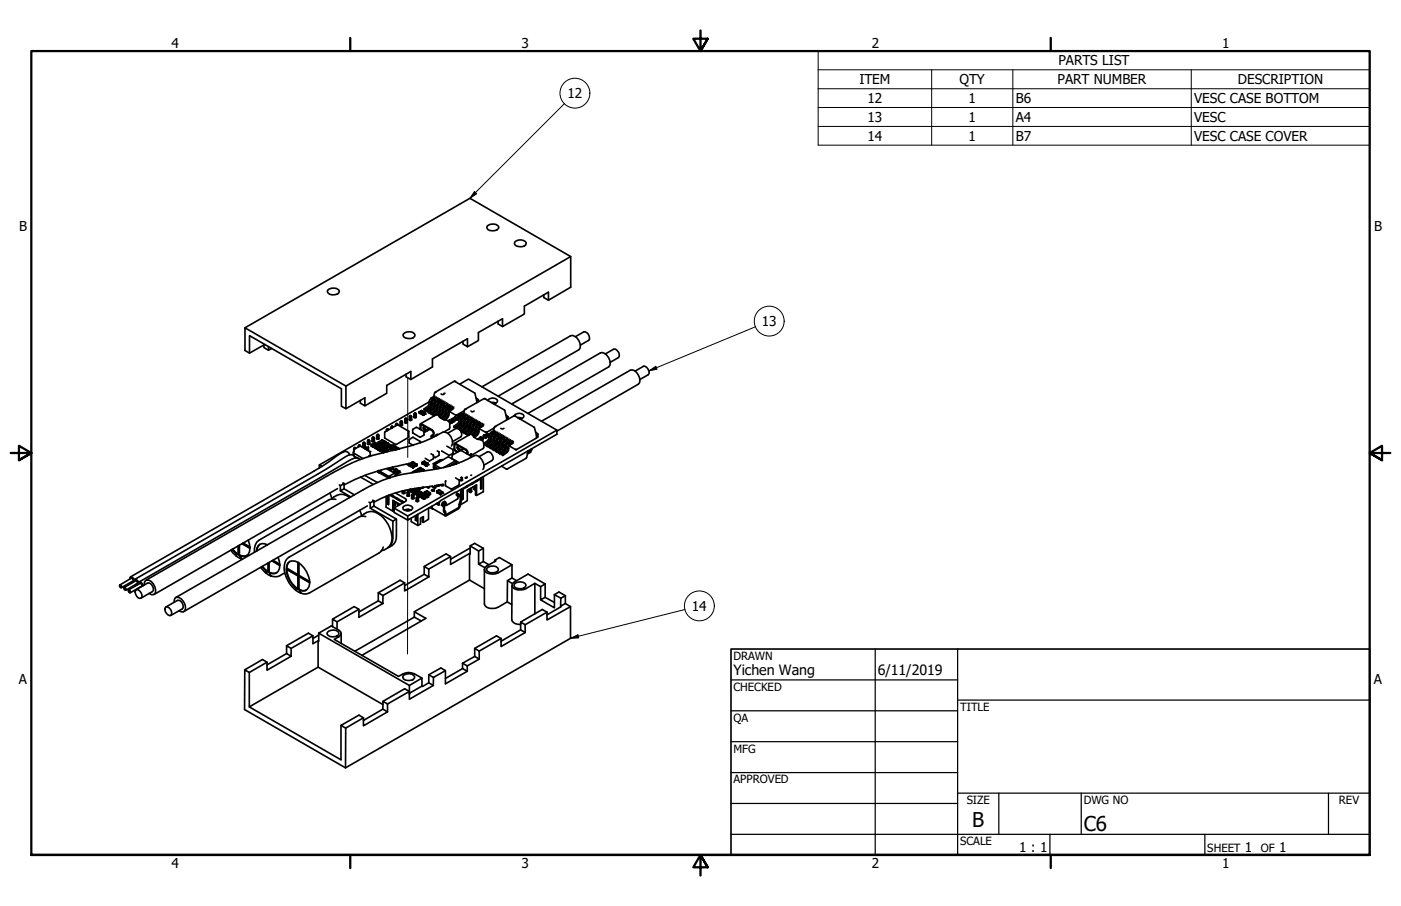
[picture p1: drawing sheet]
<svg xmlns="http://www.w3.org/2000/svg" width="432mm" height="279mm" viewBox="0 0 432 279" stroke-linecap="round" stroke-linejoin="round" font-family="sans-serif">
<defs><g id="words">
<g font-size="6.3">
<text x="299.7" y="255.1">B</text>
<text x="334" y="256.4">C6</text>
</g>
<g font-size="4.4">
<text x="226.1" y="208">Yichen Wang</text>
<text x="270.5" y="208.2">6/11/2019</text>
</g>
<g font-size="4.2">
<text x="52.8" y="14.7">4</text>
<text x="160.8" y="14.7">3</text>
<text x="268.7" y="14.7">2</text>
<text x="376.7" y="14.7">1</text>
<text x="326.2" y="20.2">PARTS LIST</text>
<text x="264.9" y="26">ITEM</text>
<text x="295.7" y="26">QTY</text>
<text x="325.9" y="26">PART NUMBER</text>
<text x="381.5" y="26">DESCRIPTION</text>
<text x="174.9" y="30.3">12</text>
<text x="267.3" y="31.8">12</text>
<text x="298.5" y="31.8">1</text>
<text x="313.1" y="31.8">B6</text>
<text x="368" y="31.8">VESC CASE BOTTOM</text>
<text x="267.3" y="37.6">13</text>
<text x="298.5" y="37.6">1</text>
<text x="313.1" y="37.6">A4</text>
<text x="368" y="37.6">VESC</text>
<text x="267.3" y="43.4">14</text>
<text x="298.5" y="43.4">1</text>
<text x="313.1" y="43.4">B7</text>
<text x="368" y="43.4">VESC CASE COVER</text>
<text x="5.9" y="71.4">B</text>
<text x="423.5" y="71.4">B</text>
<text x="234.8" y="100.6">13</text>
<text x="213.2" y="188.4">14</text>
<text x="5.8" y="211.1">A</text>
<text x="423.4" y="211.1">A</text>
<text x="314.1" y="262.9">1 : 1</text>
<text x="383.7" y="262.8">1</text>
<text x="394.2" y="262.8">1</text>
<text x="52.8" y="267.7">4</text>
<text x="160.8" y="267.7">3</text>
<text x="268.7" y="267.7">2</text>
<text x="376.7" y="267.7">1</text>
</g>
<g font-size="3.5">
<text x="226.1" y="203.5">DRAWN</text>
<text x="226.1" y="213">CHECKED</text>
<text x="295.9" y="219.2">TITLE</text>
<text x="226.1" y="222.6">QA</text>
<text x="226.1" y="232.1">MFG</text>
<text x="226.1" y="241.6">APPROVED</text>
<text x="297.9" y="248">SIZE</text>
<text x="334" y="248">DWG NO</text>
<text x="412.7" y="247.9">REV</text>
<text x="295.9" y="260.7">SCALE</text>
<text x="372.1" y="262.8">SHEET</text>
<text x="388.6" y="262.8">OF</text>
</g>
</g></defs>
<!-- layer: Tweak Trail (ANSI) -->
<path d="M125.7 116.5v24.6M125.7 160.4l-.1 41.3" fill="none" stroke="#000" stroke-width=".31"/>
<!-- layer: Visible (ANSI) -->
<g fill="none" stroke="#000" stroke-width=".51">
<path d="M150.1 69.8a2.39 2.39 0 0 1 3.6 .2 2.1 2.1 0 0 1-3.6 .2zM158.6 74.7a2.31 2.31 0 0 1 3.6 .2 1.5 1.5 0 0 1-2.1 1.2l-1.3-.5-.2-.4zM175.9 79.1v9.5l-6.9 4v-2.5l-7.4 4.3v2.4l-6.7 3.9v-2.4l-7.5 4.3v2.4l-3.3 1.9M101 89.5a2.39 2.39 0 0 1 3.6 .3 2.1 2.1 0 0 1-3.7 .2zM153.5 99.1v.8l1.4 .8M167.6 90.9v.9l1.4 .8M75.5 101.1l69.3-39.9 31.1 17.9-69.3 40M76.9 108.9v-5.4l28.3 16.4v5.4l1.4 .7v-6.9M76.9 108.9l-1.4-.8v-7l31.1 18M81.3 106.4v.8l1.4 .8 1.1-.6M81.6 106.2l-4.7 2.7M82.7 106.9v1.1"/>
<path d="M124.3 103a2.31 2.31 0 0 1 3.6 .3 1.5 1.5 0 0 1-2 1.1l-1.4-.5-.3-.4zM126.6 117v-2.4l-7.4 4.3v2.4l-6.7 3.9-1.4-.9v-.8M141.7 118.5l2.7-1.6 27.2 15.8-45.9 26.4-4.3-2.4M142.7 105.3v.8l1.4 .8v-2.4l-10.8 6.2v2.5l-6.7 3.8-1.4-.8v-.8M148.5 119.3l27.3-15.7a2.94 2.94 0 0 1 3 3.8l-.4 .5-24.9 14.3M177.4 103.8l2.5-1.4a1.72 1.72 0 0 1 1.5 2.6l-2.5 1.4M186.6 109.2l2.5-1.5a1.72 1.72 0 0 1 1.5 2.6l-2.6 1.5M195.8 114.4l2.5-1.4a1.76 1.76 0 0 1 1.5 2.6l-2.6 1.4M108.9 139.7l3 1.7M108.9 139.7l.3-1.1 1.8-1.1 3 1.8 .2 1.1M108.9 139.7l.2 .9M109 139.2v.2"/>
<path d="M109 138.4v.9M109.2 138.1h.3l-.2 .1M109.3 138.4l-.1-.3-.2 .3 .3 .1M109.5 138.1l.2 .2M110.4 137.5v.4M110.6 137.3h.4l-.2 .1M110.7 137.7l-.3-.2 .2-.2 .2 .4M111 137.3l.1 .3M111.1 137.5v.1M111.8 137.5l.2 .4 .6-.2-.1-.2M111.8 136.7v1.1M112 136.5l.2 .5-.4-.3z"/>
<path d="M112 136.5h.4l-.2 .1M112.2 137v.9M112.4 136.5l.1 .2-.3 .3M112.5 125.2v-2.5l-5.9 3.3M112.5 136.7v1.1M112.6 137.9v.5zM112.6 138.4h.1M112.6 137.9l.9 .1M112.6 138h.9M112.6 138v.5zM112.6 138.1l.1 .4M113 138.7h.5v.3"/>
<path d="M113.3 136.8l.2 .3h.3l.2-.3M113.3 136v1M113.4 135.7l.2 .4-.3-.1zM113.4 135.7h.4l-.2 .1M113.5 138h.1M113.5 138v.7M113.5 138.1v.7M113.6 136.1v1M113.8 135.7l.2 .3-.4 .1M114 136v1M114.6 137.1h.1M114.7 136l.2 .3h.3l.2-.3"/>
<path d="M114.7 137.1l-.3 .1v.4l.7 .3 1.1-.6M114.7 135.1v1M114.7 137l.6 .4M114.8 134.9l.2 .4-.3-.2zM114.8 134.9h.5l-.3 .1M115 135.3v1M115.1 137.5h.1M115.1 137.9l.2-.1zM115.2 137.4h.1M115.1 137.5v.4M115.3 134.9l.1 .2-.4 .2M115.4 135.1v1"/>
<path d="M115.5 136.6l.7 .2M115.5 136.5l-.1 .2M115.5 136.6h.1M115.5 136.6l-.1 .1M115.7 137.7h-.1M115.7 137.7h.1M115.8 137.7h-.3v.5l.6 .4 1.2-.7M115.8 137.7l.5 .3M116 137l.1-.1zM116 137l-.6-.3-.8 .4M116 137.4l.2-.1zM116 137l-.7 .4"/>
<path d="M116.1 135.1l.2 .3 .5-.1v-.2M116.1 135.3v-1l.4 .2v.9M116.1 136.8v.1M116.1 138.6l.2-.2zM116.3 138h.1M116.2 136.8v.1M116.2 136.9l-1.1 .6M116.2 136.8v.5M116.2 136.9v.4M116.3 134l-.2 .3M116.5 134.2l-.2-.2 .2-.1 .3 .4M116.6 137.2l.7 .3"/>
<path d="M116.6 137.2l-.1 .1M116.6 137.2h.1M116.6 137.2h-.1M116.6 134l-.1 .5 .3-.2M116.8 134.3v1M116.8 138.3l-.2 .1M116.8 136.3h-.1M116.8 136.3h.1M116.8 138.3l-.3 .1v.4l.7 .4M116.8 136.3h-.2v.5l.6 .4M116.8 138.2l.6 .4M116.8 136.2l.6 .3"/>
<path d="M117.1 137.6l-.8 .4M117.2 139.1v.1M117.2 137.5l-.7-.3-.8 .5M117.2 139.2l.2-.1zM117.2 136.7v.5M117.2 138.7v.4M117.3 137.5h.1M117.3 137.5v.4l-.2 .1 .2-.1M117.3 137.5l-1.2 .6v.5M117.2 138.7h.1M117.2 136.7h.1M117.3 137.5v.4"/>
<path d="M117.3 138.6v.1M117.7 137.8l.7 .2M117.7 137.7l-.1 .2M117.7 135.8l.7 .3M117.7 135.7l-.1 .1M117.7 137.8l-.2 .1M117.7 135.8h.1M117.7 135.8h-.2M117.7 138.9h.2zM117.7 138.9l-.1 .5 .4 .2M117.9 136.8l-.4 .2v.4l.7 .3M117.9 138.9l.5 .3"/>
<path d="M117.9 136.8l.5 .3M118.1 138.2h.2M118.1 138.2l-.6-.3-.7 .4M118.1 136.1h.2M118.1 136.1l-.6-.3-.7 .5M118.2 138.6l.2-.1zM118.2 138.2l-1 .5M118.2 136.6l.2-.1zM118.2 136.2l-1 .5 .1-.2M118.2 139.4h.1M118.2 137.7l.2-.1-.2 .1M118.2 137.3v.4"/>
<path d="M118.2 138v.1M118.2 139.4v.2M118.4 138h.1M118.3 138.1l-.2 .1M118.2 137.3h.1M118.4 136.1h.1M118.3 136.1h-.2M118.4 138.1l-1.2 .6M118.4 139.2v.1M118.4 136.5l-1.2 .7M118.4 136.1l-1.2 .6M118.4 136.1v.4"/>
<path d="M118.4 138v.5M118.4 138.5l-1.2 .6M118.6 133.3v1.8l3.4 2M118.7 138.4l.1-.1 .6 .4M118.7 138.4h.1M118.7 137.5l.7 .2M118.7 136.3l.7 .4M118.7 136.3h.1M118.7 137.5l-.1 .4 .6 .4M118.7 137.4h.1M118.7 137.4v.1M119.1 132.6v.4"/>
<path d="M119.1 138.7h.2M119.2 139.2l.2-.1zM119.2 138.8l-.9 .5M119.2 138.2h.1M119.2 137.2l.2-.2zM119.2 136.8l-1 .4 .2-.1M119.3 132.3l.1 .5-.3-.2zM119.3 132.3h.3l-.2 .2M119.3 137.9l-.1 .3M119.3 138.7h.1M119.3 138.7l-.7-.3-.8 .5M119.3 137.9h.1"/>
<path d="M119.3 137.7v.1M119.4 136.7h.1M119.3 136.7l-.7-.3-.9 .5M119.3 137.7l.1 .1M119.4 138.7v.4M119.4 138.7l-1.2 .7M119.4 136.7l-1.2 .6M119.4 136.7v.3M119.4 139.1l-.6 .3M119.4 137.7l-.1 .1M119.4 137l-1.2 .7M119.6 136.9l.8 .3"/>
<path d="M119.6 136.9h.1M119.6 132.3l.2 .2M120.1 137.9l-.1 .5 .6 .3 1.2-.6M120.1 137.7h.1M120.2 137.4l-.8 .4M120.3 137.2h.1M120.3 137.2l-.2 .1M120.3 137.3l-.7-.3-.9 .4M120.3 137.9l.5 .3M120.3 137.6l-.1 .1 .2-.1M120.3 137.2l-1 .7M120.3 137.6h.1"/>
<path d="M120.3 137.6l-1 .6M120.4 137.2v.4M120.5 131.8v.3M120.6 131.5l.2 .5-.3-.2zM120.6 131.5h.4l-.2 .1M120.6 138.4h.1M120.6 138.7l.2-.1zM120.6 138.4v.3M120.8 138.2l-.1 .1M121 131.5l.2 .3M121.1 137.4l.7 .3M121.1 137.4l-.1 .1"/>
<path d="M121.1 137.4h.1M121.1 137.4h-.1M121.2 138.6l-.1 .3M121.3 138.5l.6 .3M121.5 137.7h.2zM121.5 137.8l-.5-.4-.8 .5M121.6 138.2l.2-.1zM121.6 137.8l-.9 .4M121.6 138.2h.1M121.7 137.7h.1M121.8 137.7h.1M121.8 137.7l-1.2 .7"/>
<path d="M121.8 137.7v.4M121.9 138l-.1 .1M121.9 130.9v.4M122 137h.1M122.1 130.7h.4l-.2 .1M122.2 138l-.1 .1M122.2 138h.1M122.2 138l-.2 .1M122.2 131.1l-.3-.2 .2-.2 .2 .4M122.2 138l.7 .3M122.5 130.7l.1 .3M122.6 131l3.4 2v1.7"/>
<path d="M122.6 131l-4 2.3M122.6 138.4h.2zM122.6 138.4l-.6-.3-.7 .5M122.6 130.9v.2M122.7 138.4l-.7 .3M122.7 138.3v.1M122.9 138.3v.1M122.9 138.3v.3v-.2l-.6 .3M123.3 130.9l.2 .4h.3l.2-.4M123.3 130.1v1.1M123.5 129.9h.4M123.7 130l.2-.1 .1 .2-.3 .2z"/>
<path d="M123.7 130l-.2-.1-.2 .2 .4 .2v1M124 130.1v1M124.8 130.1l-.1 .2 .5 .2 .3-.3M124.8 129.3v1.1M124.9 129l.2 .5-.3-.2zM124.9 129h.4l-.2 .2M125.1 129.5v1M125.3 129l.2 .3-.4 .2M125.5 129.3v1.1M125.9 134.9l-3.8 2.2M126 134.7l-.1 .1M126.1 135.6l.1 1"/>
<path d="M126.2 129.3l.1 .4 .6-.2v-.2M126.2 128.5v1M126.2 136.7l1.2 .7M126.3 128.3l.2 .4-.3-.2zM126.3 128.3h.4h-.2M126.5 128.7v1M126.7 128.3l.2 .2-.4 .2M126.9 128.5v1M127.2 134.9l-1 .6M127.2 132.4v1.1M127.2 134.9h.1M127.3 133.5l2.1 1.3"/>
<path d="M127.3 134.9l2.2 1.3M127.6 128.5l.2 .3h.3l.2-.3M127.6 128.7v-1l.4 .2v.9M127.8 127.4l-.2 .3M128 127.6l-.2-.2 .2-.1 .3 .4M128.1 127.4l-.1 .5 .3-.2M128.3 127.7v1M128.3 131.8l-1 .6M128.3 131.8h.1M128.4 131.8l2.2 1.2M129.2 127h.1M129.2 127l.1 .4"/>
<path d="M129.3 127.4l1.1 .7M129.3 127h.1M129.3 127.4l.2 .1zM129.3 127l1.1 .6M129.3 127v.4M129.3 127.1h.2M129.3 127l.2 .1M129.5 134.8h.1M129.5 132.4v-1.4l.2-.3 3.8 2.1 .2 .7v1.2M129.5 127.1l.9 .5M129.6 136.3v.3M129.7 132.5l.1-1.6 3.4 1.9 .3 .5v1.3l-.1 .2-.4-.1v-.4l.3-.3 .2 .2"/>
<path d="M129.9 126.7h.1M130 126.7l-.8 .3M130 126.6v.1M130 126.7h.1M130.1 126.7l.8 .5M130.1 126.7l-.6 .4M130.4 127.6h.1M130.3 127.4v.2M130.4 127.6v.5M130.6 131.7a1.47 1.47 0 0 0 1 1.2M130.6 133.1v.1M130.6 134.1v.1"/>
<path d="M130.6 134.2l-1.1 .6M130.7 127.2h.2M130.8 127.2h.1M130.8 127.1l-.6 .3M130.9 127.2v.1M130.9 127.2l.2 .5-.7 .4M131.1 126.4l-.4-.3v.5M131.3 132.8v.3l-.6 .2M131.3 132.8l-.6 .4v.9M132 126.9l-.4-.2v.4M132.3 124l-33.9 19.4 .9 .4M132.3 132.3l-.7 .4-.7-.6-.2-.5-.3 .2 .1 .5 .8 .5"/>
<path d="M132.5 132.4l-.9 .5v-.2M132.8 140l.7 .4M132.9 127.4l-.4-.2v.4M132.9 134.5l.3 .5M133 122.7l-.7 1-.1 1.2-1.5 1.2M133 122.7h.1M133.5 123l-.8 .9-.1 1.3-1.5 1.2v.4M133.5 123v.4a1.14 1.14 0 0 0-.5 1.3 2.86 2.86 0 0 1-1.8 2.1M133.5 123v.4M133.5 123l.6-.3v.4M133.6 123.4v.1M133.7 122.4l.4-1.4 6-3.4 6.1 3.6 .7 3"/>
<path d="M133.9 128l-.5-.3v.4M133.9 123.3l-.6 .5-.2 1.6-1.5 1.3M133.9 123.3h.1M133.9 123.3l-.4 .1M134 124.3l.2 .1M134 122.2l-1 .5M134.4 123.5l-.8 1-.1 1.2-1.5 1.2v.4M134.4 123.5v.4a1.14 1.14 0 0 0-.5 1.3l-.3 .9-1.5 1.2M134.4 123.5v.4M134.4 123.5l.6-.3v.4M134.4 122.8l-.3 .2M134.5 122.4l-.4 .3"/>
<path d="M134.6 134l-.2 .2M134.7 123.8l-.5 .5-.2 1.6-1.5 1.3M134.7 139.1l.6 .3M134.8 134.2v-.3l-.4 .2v.3M134.9 123.8h-.1M134.9 123.8l-.5 .2M134.9 124.8l.2 .1M134.9 122.7l-1 .5M135.2 124.1l-.7 .9-.1 1.2-1.5 1.2v.4M135.2 124.5l-.4 .6a1.65 1.65 0 0 1-.6 1.8l-1.2 .9M135.3 124l-.1 .5M135.3 124v.5"/>
<path d="M135.3 128.1l-.8-.2-4.9 2.8M135.3 124l-.1 .1M135.3 128.1l.1 .2M135.3 124.1l.6-.4v.4M135.3 123.4l-.3 .2M135.3 139.4v1M135.4 122.9l-.4 .3M135.4 128.3l.2 .4 1.1 .7 1 .1a1.22 1.22 0 0 1 .9 1.2M135.7 124.3l-.6 .5-.2 1.7-1.5 1.2M135.7 124.3h.1M135.8 125.3l.2 .2M135.9 123.2l-1.1 .6"/>
<path d="M136 121.5l.3 .2 .6-.2M136.1 124.5l-.5 .6-.3 1.6-1.4 1.3v.3M136.1 124.5v.5l-.4 .6a1.97 1.97 0 0 1-1.3 2.4M136.1 124.5v.5M136.2 139.1h.1M136.2 124.6l.6-.3v.4M136.2 139.1l2.3 1.3M136.3 123.9l-.4 .2M136.3 123.4l-.4 .3M136.6 124.8l-.7 .9-.1 1.3-1.1 .9M136.6 124.8h.1M136.7 125.9l.2 .1"/>
<path d="M136.8 123.7l-1.5 .8M137 125.5l-.3 .6a2.15 2.15 0 0 1-1.3 2.3M137 125l-.5 .6-.3 1.7-1 .8M137 125v.5M137.2 124l-.4 .3M137.2 124.4l-.4 .2M137.5 125.3l-.3 .3a2.03 2.03 0 0 0-.5 1.9l-1.3 1.1M137.5 125.3h.1M137.6 126.4l.2 .1M137.7 124.2l-1.5 .8M137.7 137.6l1.9 1M138 125.5l-.6 .6-.3 1.7-1.3 1"/>
<path d="M138 125.5v.5l-.5 .6a2.19 2.19 0 0 1-1.4 2.4M138 125.5v.5M138 133.6l2.5-1.5a1.67 1.67 0 0 1 1.6 .9 1.67 1.67 0 0 1-.1 1.7l-2.6 1.5M138 125.6l.6-.3v.4M138 124.9l-.3 .3v-.4l-.5 .3M138 124.5l-.3 .3M138.2 129.8l.7 .2M138.4 125.9l-.7 .9-.1 1.2-1.3 1.2M138.4 125.9h.1M138.4 125.8l-.4 .2M138.4 129.7l.7 .3M138.4 129.7h.1"/>
<path d="M138.4 129.7h-.1M138.6 124.8l-1.5 .7M138.6 130.7l-.1 1.6-1.7 .9M138.8 126.1l-.7 .9-.1 1.3-1.3 1M138.8 126.6l-.4 .6a2.19 2.19 0 0 1-1.2 2.3M138.8 126.1h.1M138.9 126.1l-.1 .5M138.9 126.1v.4M138.9 130h.2M138.9 126.1l.6-.3v.4l-.6 .4M138.9 130.1l-.4 .1M138.9 125.4l-.3 .2"/>
<path d="M139 125l-.4 .3M139.1 130h.1M139.1 130h-.2M139.1 130v.4l-.5 .3M139.1 130l-.5 .3M139.1 137.5a2.98 2.98 0 0 0-2.6-4.2 55.3 55.3 0 0 1-16.9 6 53.1 53.1 0 0 0-16.9 6.4l-57.7 33.2M139.3 129.2l-.2 .5 .7 .3 1.1-.7M139.4 129.1l.6 .3M139.4 125.3l-1 .5M139.6 139.8l-1.1 .6M139.6 138.7v1.1M139.8 129.6h.1"/>
<path d="M139.8 130l.2-.1zM139.9 129.5h.1M139.8 129.6v.4M139.8 125.9l-.3 .2M139.9 125.5l-.4 .3M140.1 136.7l4.9-2.8 .7 .3 .3 .6 1.2 .6 1.4 .4 .5 .9-.1 1.5-3.9 2.3M140.2 128.6l-.1 .1M140.2 128.7h.1M140.2 128.7h-.1M140.3 128.6l-.1 .1M140.3 128.6l.6 .3M140.3 131.7l-.4-.3v.5"/>
<path d="M140.5 128h.1M140.7 129l-.6-.3-.8 .5M140.7 129.4l.2-.1zM140.7 129l-.7 .5M140.8 132.1h.4M140.8 128.9l-.1 .1zM140.8 128.9v.1M140.9 128.9v.1M140.9 129l-1.1 .6M140.9 128.9v.4M140.9 129v.3M141 139.4l-.8-.4a2.73 2.73 0 0 1-.2-2.2h.5l3.2 1.8a1.39 1.39 0 0 1 .5 1.5"/>
<path d="M141 137.7l.5 .9 .5 .3M141.2 128v.1M141.2 128l.1 .1M141.7 132.6l.4 .1M141.7 128.5h.1M141.7 128.5v.2M141.7 139v-.1a.9 .9 0 0 1-.9 .3 .9 .9 0 0 1-.7-.7l.2-1.5 3.4 1.9 .3 1.1M141.8 128.3l-.1 .2M141.8 128.3v.1M141.8 128.3l-.1 .1M141.9 128.3l-.6-.3-.3 .1v.4l.5 .3M142 138.9l-2.6 1.4-.1 1.1"/>
<path d="M142 138.9h.1M142 127.6h.2M142 127.6l.2-.2 .5 .3M142 138.7v.2M142 138.9l3 1.7 .2 .5M142.2 128.1l-.7 .9-.3 1.6-1.3 .8M142.2 128.1h.1M142.3 128.5l.4-.2v.4l-.5 .6a1.97 1.97 0 0 1-.6 1.9l-1.3 .9v-.4l1.5-1.2 .1-1.3zM142.4 127.8l-.4-.2-.8 .4M142.7 128.3v.4M142.7 138.3l-.7 .4-.7-.5-.1-.6-.4 .4 .4 .6 .5 .3M142.9 127.7l.4-1.5 6.1-3.3 6 3.5 .7 3.1"/>
<path d="M142.9 138.4l-.8 .5M143 133.2l-.4-.2v.4M143.1 128.6l-.3 .2a1.85 1.85 0 0 0-.5 1.9l-1.5 1.3M143.1 128.6h.1M143.1 126.7l-2.6 1.4-2-1.2M143.2 129.6l.2 .1M143.3 127.4l-1.1 .6M143.6 128.8l-.8 .9-.1 1.3-1.5 1.2M143.6 128.8v.4l-.5 .7a2.33 2.33 0 0 1-1.6 2.5M143.6 128.8v.4M143.6 128.1l-.3 .3v-.4l-.6 .3M143.6 128.8l.6-.3v.4"/>
<path d="M143.7 127.7l-.4 .3M143.9 133.8l-.4-.3v.4M144 129.1l-.7 .9-.1 1.3-1.5 1.2M144 129.1h.1M144 129l-.4 .3M144.1 130.1l.2 .1M144.1 128l-1.3 .8M144.5 129.3l-.4 .3a2.03 2.03 0 0 0-.5 1.9l-1.5 1.2v.5M144.5 129.3v.4a1.14 1.14 0 0 0-.5 1.4 2.69 2.69 0 0 1-1.8 2M144.5 129.3v.4M144.5 129.3l.6-.3v.4M144.5 128.7l-.3 .1"/>
<path d="M144.5 128.7l-.5 .3M144.6 134.2l-.2-.2v.2M144.6 128.2l-.4 .3M144.8 129.6l-.5 .6-.2 1.6-1.5 1.2M144.8 129.6h.1M144.8 129.6l-.3 .2M145 130.6l.2 .1M145 128.5l-.5 .2M145.2 126.7l.3 .3 .6-.3M145.3 129.9l-.3 .2a1.85 1.85 0 0 0-.5 1.9l-1.5 1.2v.5M145.3 129.9h.1M145.4 129.9v.3a1.14 1.14 0 0 0-.5 1.4 2.86 2.86 0 0 1-1.8 2.1"/>
<path d="M145.4 129.9v.3M145.4 129.2l-.3 .1M145.5 128.7l-.4 .3M145.8 130.2l-.6 .5-.2 1.4-.3 .6-1.2 .8M145.8 130.2h.1M145.8 130.1l-.4 .2M145.9 131.1l.2 .2M145.9 129l-1.1 .5M146.2 130.4l-.7 .9-.1 1.2-1.5 1.3v.4M146.2 130.4v.3a1.14 1.14 0 0 0-.4 1.4l-.1 .5-.5 .7-1.2 .9M146.2 130.4v.3M146.3 130.4l.6-.4v.5"/>
<path d="M146.4 129.7l-.4 .2v-.4l-.6 .4M146.4 129.3l-.4 .2M146.7 130.7l-.7 .9-.1 1.2-1.5 1.2M146.7 130.7h.1M146.7 122.7l.7 .6M146.8 131.6l.2 .2M146.9 129.5l-1.1 .5M146.9 123.5l.5-.2v.6M147.1 130.9l-.5 .5-.3 1.6-1 .9M147.1 131.3l-.4 .7a1.81 1.81 0 0 1-1.1 2.1M147.1 130.9v.4M147.1 130.9h.1"/>
<path d="M147.2 130.9l.6-.3v.4M147.3 129.8l-.4 .2M147.3 135.4h.1M147.3 130.2l-.4 .2M147.3 135.3l.3 .2M147.6 131.2l-.7 .9-.2 1.2-.9 .9M147.6 131.2h.1M147.7 132.2l2.2 1.1M147.8 130l-1.5 .8M148 134.9h.1M148.1 131.4l-.7 .6-.2 1.6-1.3 1.1M148.1 131.4v.4l-.5 .7a2.19 2.19 0 0 1-1.4 2.4"/>
<path d="M148.1 131.4v.4M148.1 130.3l-.3 .3M148.1 131.4l.6-.3v.4l-.6 .3M148.1 134.8l-.1 .1M148.1 130.7l-.3 .2M148.1 134.8l.7 .3M148.5 135.2h.2zM148.6 135.3l-.6-.4-.8 .5M148.6 135.7h.1M148.7 130.6l-1.5 .7M148.8 135.6h.1M148.7 135.1l-.7 .4"/>
<path d="M148.8 135.2h.1M148.8 135.2l-.7 .4M148.8 135.6l-.3 .2M148.8 135.2v.4M149 131.3l-.3 .1M149.1 130.8l-.4 .3M149.1 134.2h.2M149.1 134.2l-.1 .5 .6 .4M149.1 134.2h.1M149.3 134.2l.4 .4M149.5 137l-.4-.2v.4M149.6 134.7v.4"/>
<path d="M149.6 135.1h.1M149.6 134.7h.1M149.7 134.7h.1M149.7 134.7h-.1M149.8 134.9l-.1 .2zM149.8 133.2l-.1 .1M149.9 133.3h.1M150.1 133.7l.6 .3M150.1 133.7l-.1 .1M150.1 133.7h.1M150.3 123.5a1.86 1.86 0 0 1 3.1 .1l-.2 .4-1.1 .5M150.4 137.5l-.4-.2v.4"/>
<path d="M150.6 134.6l-.9 .5M150.6 134.1l-.9 .5M150.6 134h.1M150.7 134l-.2 .1M150.7 134l-.7-.2-.8 .4M150.7 134l-1 .7M150.7 134h.1M151.3 138l-.4-.2v.4M151.4 124.1h.7l.7 .2M151.4 133.4l-.7 .9-.1 1-.3 .6-1.2 .9M151.4 133.4h.1M151.5 133.9l.3-.3v.4a1.14 1.14 0 0 0-.4 1.3l-.3 .9-1.6 1.2v-.4l1.5-1.2 .1-1.2z"/>
<path d="M151.8 133.6h.1M151.8 133.6v.4M152 134v.1M152 133l.5-1.4 6.1-3.4 6.1 3.6 .7 2.4v.9l-6.3 3.6M152.2 138.6l-.4-.3v.4M152.3 133.9l-.7 .9-.1 1-.3 .6-1.2 .9M152.3 133.9h.1M152.3 132l-2.4 1.3M152.4 134.4l.4-.3v.5l-.4 .2-.1 .4a1.97 1.97 0 0 1-.6 1.8l-1.3 .9v-.4l1.5-1.2 .1-1.2zM152.4 134.9l.2 .1M152.5 132.8l-1.1 .5M152.8 134.1v.5"/>
<path d="M152.8 133.5l-.3 .2v-.4l-.6 .3M152.8 133l-.3 .3M152.8 134.2l.6-.4v.4M153.1 139.1l-.4-.3v.5M153.2 134.4l-.7 .9-.1 1.3-1.5 1.2M153.2 134.4h.1M153.3 135.4l.2 .2M153.4 133.3l-1.5 .7M153.6 135.1l-.4 .6 .1 1.4-1.5 1.2M153.7 134.6l-.8 1-.1 1.2-1.5 1.2v.4l1.6-1.2 .3-.8M153.7 134.6l-.1 .5M153.7 134.6v.5"/>
<path d="M153.7 134.7l.6-.3v.3M153.7 134l-.3 .2M153.8 133.5l-.4 .3M154 139.6l-.4-.3v.5M154.1 134.9l-.6 .5-.2 .8M154.1 134.9h.1M154.2 135.4l.4-.3v.5l-.5 .6a1.97 1.97 0 0 1-.6 1.8l-1.3 .9v-.3l1.5-1.2 .1-1.3zM154.2 136l.2 .1M154.2 133.8l-1.4 .8M154.4 132.1l.3 .2 .6-.2M154.6 135.1v.5M154.6 134.5l-.3 .2"/>
<path d="M154.7 134l-.4 .4M154.9 135.4l-.6 .9-.1 1.3-1.5 1.2M154.9 135.4h.1M155.1 136.5l.2 .1M155.1 134.3l-1.4 .8M155.4 135.6l-.3 .4a2.03 2.03 0 0 0-.5 1.9l-1.5 1.2v.4M155.4 135.6v.5l-.4 .6a1.97 1.97 0 0 1-.6 1.9l-1.2 .8M155.4 135.6v.5M155.5 135.7l.6-.3v.4M155.5 135l-.3 .3v-.4l-.6 .3M155.6 134.6l-.4 .3M155.8 136l-.6 .8-.1 1.3-1.5 1.2"/>
<path d="M155.8 136h.1M155.8 135.9l-.3 .2M155.9 128l.8 .5M156 137l.2 .1M156 134.9l-1.4 .7M156.1 128.8l.6-.3-.1 .7M156.3 136.2l-.3 .3a1.85 1.85 0 0 0-.5 1.9l-1.5 1.2v.4M156.3 136.2v.4a1.14 1.14 0 0 0-.4 1.3 2.86 2.86 0 0 1-1.8 2.1M156.3 136.2v.4M156.4 136.2l.6-.3v.4M156.4 135.5l-.3 .2M156.5 135.1l-.4 .3"/>
<path d="M156.8 136.5l-.6 .5-.2 1.4-.3 .6-1.2 .9M156.8 136.5h.1M156.8 136.5l-.4 .2M156.9 135.4l-1.1 .5M156.9 137l.3-.3v.4a1.14 1.14 0 0 0-.4 1.3l-.3 .9-1.6 1.2v-.4l1.5-1.2 .1-1.2zM156.9 137.5l2.2 1.2M157.2 136.7v.4M157.3 136.7l.6-.3v.4l-.6 .4M157.4 135.6l-.4 .3M157.4 136l-.4 .2M157.7 124.6l27.3-15.8a2.53 2.53 0 0 1 3 2.4v1.5l-.4 .5-24.9 14.3M157.9 135.9l-1.1 .5"/>
<path d="M158.2 136.1l-.3 .3M158.2 136.6l-.3 .2M158.4 128.2a1.86 1.86 0 0 1 3.1 .1l-.1 .4-1.2 .5M158.9 138.6h.1M159.1 138.6v.1M159.5 128.8l1.5 .2M159.7 128.8v.1M160.4 128.8l-.4 .3M162.6 139.1a2.45 2.45 0 0 1-.5 2.3l-5.8 3.3-1.7-.9M162.6 139.6v.3M162.6 139.4l.1 .1M163.3 139.1l-.6 .4v.4l.6-.3"/>
<path d="M163.6 138.6l-.4 .5 .1 .5M164 138.4l-.7 1.1M165.1 133.3l.7 .6M165.3 134.1l.5-.2v.8l-.4 .3M166.9 129.9l27.3-15.7a2.14 2.14 0 0 1 2.5 1.4 2.2 2.2 0 0 1 0 2.9l-25.1 14.5M171.6 132.7v1.2l-31.1 17.9M98.4 143.4v.9M101.7 152.1l.6 1.7M103.5 154l-1.2-.1-1.1 .3-21.3 12.4a3.8 3.8 0 0 0-1.5 3.7M104 150.7l-56.5 32.6M104.9 151.4l3.2 1.8M105.7 148.9l.3 .2-1.1 .7-.3-.3"/>
<path d="M106 149.1v1.6l-1.1 .7v-1.6M106 150.7l3.2 1.9M107.8 153.4a3.8 3.8 0 0 0-5.6 .5M107.8 140.3a1.29 1.29 0 0 0-1.9-.9l-9.1 5.9-56.6 32.6M109 140l.1 .4M109.2 140.7l.8 .5M109.5 141.2a1.67 1.67 0 0 0-2.9-.4l-8.5 5.3-56.6 32.6M110.9 157.4l.5 1.7M111 141.7l-.8-.4-.9-.1-1.4 .7-65 37.6M111.1 147.1l3.9 2.3M111.4 159.2a4 4 0 0 1 5.9-.3 9.4 9.4 0 0 1 3.4 8 3.7 3.7 0 0 1-3.2 3M112.5 146.6l3.8 2.2"/>
<path d="M112.7 159.3a2.68 2.68 0 0 0-2.3 .3l-21.3 12.2a4.6 4.6 0 0 0-1.1 5.6l1 2.2 2.1 2.4M113.2 156l-56.6 32.6M113.7 140.5l.2 .1M113.9 140.6l.1 .1M114.2 140.4l-.3 .2M114.2 140.4l-.1 .3M114.9 154.2l.4 .2-1.2 .7-.4-.2M115.3 154.4v1.7l-1.2 .6v-1.6M115.3 156.1l6.9 4-1.1 .6-7-4M116.6 145.2h.1M116.6 145.2v.5l3.2 1.7M116.6 145.2l3.5 2.1"/>
<path d="M116.9 145.4l3.2 1.7M116.9 145.9h.1M117.7 144.9l-1 .3 .3 .1M119 153.1v3.3l2 1.2 .4-.2v-2.9M119.1 144.5l2.6 1.5M119.4 152.9v2.5M119.6 144.4l.9 .5M119.8 152.8v2.8l-.4-.2 .4-.2zM120 146.9v.2M120 147.1h.1M120 152.7l1 .5v-.4M120.1 144.3l.4 .2"/>
<path d="M120.1 144.3l.4 .3v.3M120.5 144.9h.1M120.5 144.5h.1M120.5 144.2a58.3 58.3 0 0 0-14.5 5.3M120.5 152.5l4 2.4M120.6 144.1l-.2 .4M121 144.1h.1M121.2 153v.3l.2-.2M121.2 153.3l1.2 .7v-.4M121.3 145h.1M121.3 145.4l.2 .1zM121.3 145l1.2 .7"/>
<path d="M121.3 145v.4M121.3 145.4l1.2 .6M121.4 156.7v1.3l4.3 2.4M121.4 145.1h.2M121.4 145l.2 .1M121.5 154.6l-.1 1M121.5 146h.4M121.5 145.2l1 .4M121.6 145.9l-1.8 1M121.7 146h.2M121.7 146h-.1M121.9 152l3.1 1.8 .2 .6-3.8 2.3"/>
<path d="M121.9 146l.1 .6-.5 .3M121.9 155.5l-.1 .3h-.4M121.9 155.5l-.4 .4M121.9 154.8v.7M122 144.7l.1 .1M122.2 144.8l-.2-.1-.7 .3M122.2 144.8l.7 .4M122.2 154.9l-.3 .2M122.2 144.8l-.6 .3M122.4 145.5v.1M122.5 145.7h.1M122.5 146h-.2l.2 .1"/>
<path d="M122.5 145.7v.4M122.5 145.7v.3M122.6 153.7v.4l.3-.2M122.6 155.2v.8M122.6 154.1l1.2 .7v-.4M122.9 145.2l.3 .2v.3l-.7 .4M122.9 145.2l-.6 .3M122.9 145.2l.2 .1M123 155.4v.4M123.3 155.6l-2.2-1.3-.1 3.3M124 151.9l.2 .3 .6-.1v-.2M124 154.6v.3l.3-.2"/>
<path d="M124 151.4v.7M124 154.9l.2 .2M124.3 156.2a2.04 2.04 0 0 1 2.9 .3 1.67 1.67 0 0 1-1.5 1 1.67 1.67 0 0 1-1.6-.9zM124.4 152.3l-.1-1a35 35 0 0 0-9 3.6M124.7 157.3l.6-.2 1.4 .2M125.5 152.7l.2 .3h.3l.2-.3M125.5 151.9l.3-.4 .4 .4M125.5 157.1v.4M125.6 151.6h.4M125.7 151.1h.1M125.7 151.1l.6 .4M125.8 151.8v.3l-.3-.2v1"/>
<path d="M126 142.8l.3 .2M126.1 143.2h.1M126.1 143.6l.2-.2zM126.1 143.2v.4M126.2 153v-1.1l-.4 .2v.9M126.2 157.3v.2M126.2 143v.1M126.3 151.1h.1M126.3 151.4l.2-.1zM126.4 150.9h.1M126.3 151.1v.3M126.4 157.4l-.6-.3v.4"/>
<path d="M126.5 150.9h-.1M126.7 150.9l-.4 .2M126.7 143.4l.6 .4M126.7 143.4l-.1 .5 .7 .4M126.8 143.4h-.1M126.8 143.4h.1M126.9 153.5l.2 .4h.3l.2-.4M126.9 152.7l.4-.4 .3 .4M126.9 151.2l-.1 .1M126.9 151.2l-.2 .6 .7 .3 1.1-.7M127 152.5h.4M127 151.2l.6 .3"/>
<path d="M127.1 143l.2-.1zM127.1 142.6l-.9 .5M127.1 143v.1M127.1 142.5v.1M127.3 152.6v.3l-.4-.2v1M127.3 142.5v.1M127.3 142.9l-1.2 .7-.6-.5-4.6 1 .3 .1v.4l-.7 .4M127.3 142.6l-1.2 .6M127.3 150.9l.1-.1zM127.3 142.6v.3M127.3 143.9v.4M127.3 142.5h.1"/>
<path d="M127.3 144.3h.1M127.3 143.9h.1M127.3 144.3l.1-.2zM127.3 142.9h.1M127.4 152.1l.2-.1zM127.4 145.7l-.1-.2-.5 .3M127.4 145.5l.2 .2M127.4 150.7v.1M127.4 150.8l-1.1 .6M127.5 151.5l-.1 .1M127.5 150.7l-.1 .1M127.6 153.7v-1l-.3 .2v1"/>
<path d="M127.7 142.9l.8 .3M127.7 142.9l-.1 .1M127.7 142.9h.1M127.7 142.9h-.1M127.8 145.2v.4M127.8 145.2h.1M127.8 150.7h.1M127.8 150.7v.1M127.8 145.2l.5 .3M127.8 150.7h-.1M127.9 145.3l.7-.3 .7 .4M128 145.4l.5 .1"/>
<path d="M128 150.7l.6 .3M128 151.8l-.2 .5 .7 .4 1.1-.7M128 159.1v1.3M128 151.8l.1 .1M128.1 151.8l.6 .3M128.1 151.8l-.2 .1M128.2 143.7h.1M128.3 154.4l.2 .3 .5-.1v-.2M128.3 143.3l-.9 .5M128.3 151.1h.2zM128.3 151.1l-.6-.4-.8 .5M128.3 153.5v1.1"/>
<path d="M128.3 143.3l-.7-.4-.8 .5M128.3 151.5l.2-.1zM128.3 159.7l.1 .1M128.3 159.6l.1 .1M128.3 151.5v.1M128.4 143.2h.1M128.4 143.6l-.1 .1 .2-.1M128.4 143.2l-1.1 .7M128.4 151l-1 .6M128.4 143.6h.1M128.4 143.6l-1.1 .7M128.5 153.3h.3"/>
<path d="M128.5 152.7l.2-.1zM128.5 143.2v.4M128.5 151.1v.3M128.5 151.1l-1.1 .5v.5M128.5 144.9l-.7 .3M128.5 144.9l.1 .1M128.5 150.6l.7 .5M128.5 144.9v.1M128.6 152.1l-.1 .2M128.6 152.1l-.1 .1M128.6 152.1l.1 .1M128.7 153.4l.1-.1 .2 .2-.3 .2z"/>
<path d="M128.7 153.4l-.2-.1-.2 .2 .4 .2v1M128.8 158.6v3.5M128.8 145l.3 .1-.2-.1M128.8 144.6h.1M128.8 145h.1M128.8 144.6v.4M128.9 151.3l.8 .3M128.9 151.3l-.1 .1M128.9 144.6h.1M128.9 144.6l1.1 .7M128.9 151.3l.1 .1M128.9 144.6v.1"/>
<path d="M128.9 144.7l-.1 .3M128.9 145l.6 .4M129 153.5v1.1M129.1 144.7l.8 .4M129.1 152.5h-.1M129.1 152.5h.1M129.2 151h.1M129.2 151l.1-.6-4.6 .9 .1 .8M129.2 152.5l.5 .3M129.2 150.6h.1M129.2 152.5h-.3v.5l.6 .4 1.2-.7M129.4 151.8l-.7 .4"/>
<path d="M129.5 151.7l-.7-.3-.8 .4M129.5 153.4l.2-.2zM129.7 152.8h.1M129.6 150.4l-.4 .2M129.6 151.6h.1M129.6 151.6l-1.1 .7v.4M129.6 144.3l-.8 .3M129.6 144.3l.1 .1M129.6 151.6v.4M129.6 144.3h-.1M129.6 144.3h.1M129.7 151.6v.4l-.3 .1 .2-.1"/>
<path d="M129.7 144.3l-.7 .4M129.7 144.3l.8 .5M130 145.3h.1M129.9 145.1v.1M129.9 145.1l.1 .1M130 152l.7 .3M130 152l-.1 .1M130 152h.1M130 152h-.1M130.1 143l.3 .1zM130.1 142.6v.4M130.1 150.5h.1"/>
<path d="M130.1 142.6h.1M130.2 159.5v1.4l.3 .2v-1.8l-.9 .5v1.8l-.8 .5-2.1-1.3v-1M130.2 142.6l1.1 .7v.4M130.2 142.6h.1M130.2 153.1l-.1 .1M130.2 153.1h.1M130.2 143l1.1 .7M130.2 153l.6 .4M130.3 150.4l-.1 .1zM130.3 153.1l-.3 .1v.4l.6 .4M130.3 150.4h.1M130.3 150.4l-1.1 .6"/>
<path d="M130.4 142.7l.7 .5M130.4 144.8h.2M130.4 144.8l-.5 .3M130.5 152.4l-.8 .4M130.5 144.8h.1M130.5 144.8h-.1M130.6 144.8l.1 .4M130.6 152.3l-.7-.3-.8 .5M130.6 153.5h.1M130.6 154l.2-.1zM130.6 153.5v.5M130.7 152.3h.1"/>
<path d="M130.7 152.3l-1.2 .6v.5M130.7 152.3v.4M130.7 152.3v.4l-.2 .1 .2-.1M130.7 153.4v.1M130.9 142.3l-.8 .3M130.9 142.3v.1M130.9 152.1l1.1 .7M130.9 151.7v.1M130.9 152.1l.2 .2zM130.9 151.8l1.1 .6M130.9 142.3l.1 .1M130.9 142.3l-.1 .1"/>
<path d="M130.9 151.7v.4M130.9 151.8h.2M131 142.4l-.8 .3M131 142.4l.8 .4M131 151.7v.1M131.1 141.4l1.3 .7M131.1 152.6l-.1 .1M131.1 151.8l.8 .4M131.1 152.6l.7 .3M131.1 152.6l-.2 .1M131.1 152.5v.1M131.1 143.6l.2 .1z"/>
<path d="M131.2 143.1v.2M131.2 143.1l.1 .1M131.2 143.1l-.1 .1M131.5 153h.2M131.5 153l-.6-.3-.7 .4M131.5 151.4h.1M131.6 153l-.9 .4M131.6 151.4l-.7 .3M131.6 151.4v.1M131.6 151.4l.1 .1M131.6 142.8l.4 .1v.4l-.7 .4M131.8 152.9h.1"/>
<path d="M131.7 152.9l-.2 .1M131.7 151.5l.8 .5M131.7 142.8l-.6 .3M131.7 151.5l-.6 .3M131.8 152.9l-1.2 .6M131.8 152.9v.4M131.8 153.3l-1.2 .6M131.8 142.8v.1M131.8 142.8l-.1 .1M131.8 152.9v.4l-.2 .1 .2-.1M131.9 150.1l-2.6 .5M132 152.4h.1"/>
<path d="M132 150.1v.3M132 152.4v.4M132.1 156.7v3.4l-1.6 1M132.1 150.1l1.2-.2 .6 .6M132.4 151.9l-.6 .3M132.5 156.5l.8 .5M132.5 152l.2 .5-.7 .3M132.6 150l-.6 .4 .1-.2h-.5M133 151.1l.7-.2 .2 .3-.5 .3zM133 156.2l.5 .7M133.2 156.1l.1 .7 3.9 2.3M133.5 141.4l-1 .7"/>
<path d="M133.6 144.2v-.5l1.5 .8M133.6 143.7l.3-.4 1.9 1.1M133.6 140.4v1M133.9 150.1v.4M133.9 149.7l.2 .2M133.9 150.1h.1M134.2 143h-.7l.4 .3M134.4 144.7l-.8-.5 .5 .5M134.6 149.7l-.7 .3 .1-.1M134.6 151.4h.1M134.6 151.4v.5l1.2 .6M134.6 151.4l1.2 .7"/>
<path d="M134.7 149.6l-.8 .5M134.8 151.6l.9 .4 .1 .5M134.8 152h.1M134.9 155.1l.4 .4-.4-.2M134.9 149.9l.2-.1zM135.1 149.8l-1.2 .7M135.1 149.6v.2M135.2 155.4h.1M135.3 140.4l-1.1 .7-.6-.3M135.3 154.9h.1M135.3 151.1h.1M135.4 151.1l-.8 .3"/>
<path d="M135.4 151.1v.1M135.4 151.2l-.7 .3h.2M135.4 151.2l.8 .4M135.5 154.7l-9.8 5.7v-1.3M135.6 152.4l.2 .1zM135.6 152h.1M135.8 152.1h.1M135.8 152.5h.1M135.8 152.1v.4M136 141.9l-.3-.1-2.2 1.2M136.1 151.6l.2 .1M136.1 151.6l-.5 .4"/>
<path d="M136.2 151.6l.1 .1M136.2 151.6v.1M136.3 155.6h.2M136.3 155.6l-.2 .2M136.3 151.7l.2 .4-.7 .4M136.5 141.9l-.2-.2-2 1.4M136.5 155.3v.4M136.5 149.4l-1.4 .2v.2M136.6 149.4l.2 .1-.6 .4-.4-.4M136.8 155.6l.7 .3a.71 .71 0 0 0-.2-1 .71 .71 0 0 0-1 .2l-.2 .7M137 156l-.3 .2M137 154.6v.3"/>
<path d="M137.1 155.4l.3 .1v-.2l-.4-.4-.7 .7M137.2 155.1l-.6 .3M137.3 149.8h.1M137.3 148.5v1.2M137.3 148.3v.1M137.4 155.3l-.9 .5M137.4 148.3h.1M139.3 141.4l2.2 1.3M139.3 141.4h.1M140.4 142.1l-2.2-1.3-4.3 2.5M140.4 147.4l1.1 .7M140.7 143.1l-.9 .2"/>
<path d="M140.7 143v-.5l-2.2 1.3M140.7 142.5l-.3-.4-3.7 2.1M141 152.7l.2 .1-.2 .1M141 152.7l.2 .1 .3-.1M141 152.7l-.2 .1M141.2 152.8l.1 .2-.2 .2M141.3 152.9l.6 .3v1.4l-.5 1.8-4 2.4-.1-1.1-.3-.3v-1.4l-.7-.4M141.4 152.3l-1.3-.4-4.3 2.5-.4 .6-.1 .8-.7-.5M141.5 149.5l-2.4 1.3-1.7-.9M141.5 152.7l-.3-.4-.5 .4a.85 .85 0 0 1 .3 1.2l-3.5 2M141.5 152.7l.7 .3-.2 1.9M141.5 148.1v1.4"/>
<path d="M141.8 147.9v.2M142 154.9l-.2 .5a1.43 1.43 0 0 1-.5 1.5l-4 2.2-.2-1-.4-.3v-1.6l-.6-.4M142 151v2M142 154.9v.7M142.2 147.2l-.1 .1M142.2 153l-.3 .2M142.3 147.2l-.2 1.1M142.4 150.8v3.4l.3-.3M142.4 153.2h.1M142.4 150.7v3l.3 .2v-3.1M142.4 153.3v.1M142.5 147.9l-.1 .3-.6-.1v-.1"/>
<path d="M142.5 147.3v.8M143.6 147.2v.2M143.9 147.1v.2M144 147.1v.2l-.7 .1M144 149.9v.3l-.2-.2M144 150.2l-1.3 .6-.1-.1M144.6 151.6l.4 .3zM144.6 150.8v.8M144.9 140.1l.4-.1-.1 .5h-.3zM145 150.6v1.2l.4-.2M145 140.1l-.1 .2M145.4 151.6l-.4 .3"/>
<path d="M145.4 149.1v.3l-.2-.2M145.4 146.5l-.3 .1M145.4 149.4l-1.3 .6v-.3M145.4 150.4v1.2M145.8 150.2l.2 .1M146 150.7l.4 .4zM146 150.1v.6M146.4 149.8v1.1l.2-.1M146.6 149.7v2.9l.3 .2v-3.3l-2.9 1.7v3.2l-2 1.2-.2-.1M146.6 151l-.2 .1M146.7 148.3v.2l-.1-.2M146.7 148.5l-1.1 .7v-.2"/>
<path d="M147.6 140.8l2.6-1.4a1.72 1.72 0 0 1 1.5 2.6l-2.5 1.4M148 147.6l.1 3.2 .4-.2M148.1 147.7l-1.1 .7v-.3M148.5 147.3v3.3l-.4-.2 .1-3M148.8 144.8a3.2 3.2 0 0 0-2.1-4.4 45.8 45.8 0 0 1-17.7 5.1 42 42 0 0 0-17.1 5.6l-57.7 33.2M149 147v4.6l-2.1 1.2M154.9 140.1l-.4-.2v.4M40 178.6l.3-.7 .8 .5 .3 .5 .3-.3 .3 .2 .7 .9 .2-.2a1.28 1.28 0 0 1 1.2 1.2M40.5 179.5l.4 .1M71.1 169.7l1.7 1.7M71.6 169.4l1.2 1.4M71.7 169.4l1.7 1.5"/>
<path d="M72.8 170.8l1.2 .6M72.8 170.8v.6l1.6 .9M73.4 168.3v2.6M73.5 170.9l.3 .1M73.5 170.9h-.1M73.5 168.3v2.6M73.8 168.1v3l.8 .3 1.5-.1M74 171.4l.2 .6-.2-.6M74.4 172.3l-.2-.3 .2 .3M74.4 172.3l.3 .2M74.6 167.7l2.4 1.4M74.7 167.6l2.3 1.3"/>
<path d="M74.9 167.4l2.1 1.3M76.5 166.6a4.9 4.9 0 0 1 0 4.3l-.7 .5-.8 .2-1-.2M80.1 167.8l-.8 1.2-.1 .9M80.3 175l1.6 1.7M80.8 174.8l1.2 1.2M80.9 174.7l1.7 1.6M82 176v.7l1.6 1-.3-.4a2.53 2.53 0 0 0 2.9 .2l1.6-.8M82 176l1.2 .7M82.4 168a2.11 2.11 0 0 0-2.3-.1 2.11 2.11 0 0 0-1 2M82.6 173.7v2.6M82.7 173.6v2.5M82.7 176.1l.2 .2"/>
<path d="M82.7 176.1l-.1 .2M82.9 173.5v3l1.7 .3 .7-.1M83.2 176.7l.1 .6-.1-.6M83.8 173l2.4 1.4M83.9 172.9l2.3 1.3M84.1 172.8l2.1 1.2M85.7 171.9a4 4 0 0 1-.7 4.9l-.8 .1-1-.2M88.4 175.6a7.6 7.6 0 0 0 3.4 5.9M88.4 175.6l3.4 2v3.9M88.5 175.6l3.3 2M88.5 175.3v.3M88.5 175.6h-.1"/>
<path d="M89.3 173.1l-.8 1.2-.1 .9 3.4 2v-3.8M91.9 173.5l-.1 3.7M91.9 177.5v4M92.1 173.6v3.8l3.3 1.9M92.1 177.8l3.3 1.8M95.4 179.7l-3.3-1.9v4l.9 .3 1.4-.1M118.1 168.7l-.5 1.1-.8 .8-21.4 12.2a2.94 2.94 0 0 1-2.6 .1M121.1 160.7v5.2a3.1 3.1 0 0 1-1.6 3M122.2 160.1v5.2a3.4 3.4 0 0 1-2.4 3.5M124.7 179.8l-6.7 3.8M128.3 160.1l-.3 .3 .4 .2-.1-1.7 .1 1.3M130.7 174.7l1.4 .8v2.4l-1.4-.8z"/>
<path d="M130.7 177.1l-6 3.5M132.1 177.9l-7.4 4.3v-2.4l-1.4-.9-6.7 3.9M138.9 171.6l-6.8 3.9M144.7 170.7v8.2M144.9 169.2l-6 3.3M144.9 168.3l2.6 1.6M147.5 169.9v4.1l1.5-.8M147.5 174l2 1.1M149 169.1v4.1l1.7 1M149 169.1l-2.7-1.5-1.4 .7v2.5l-.2-.1-5.8 3.4v-2.5l-1.4-.8-6.8 3.9M149 169.1l-1.5 .8M149.3 175.6v10.6a2.95 2.95 0 0 0 4.2 1.1l2.8-1.7 1.4 .8"/>
<path d="M150.1 175.3a2.31 2.31 0 0 1 3.5 .2 1.6 1.6 0 0 1-2 1.2l-1.4-.6-.3-.4zM152.5 173.2v-.4l1.4-.8 3.9 2.2v4M152.5 172.8l.3 .2-2.8 1.6-.7 1a2.03 2.03 0 0 0 2.5 1.4l1.7-.3 4.3-2.5M156.4 179.1l-.1 6.5M157.8 178.2l-1.4 .9 1.5 .9M157.8 178.2l1.4 .9M164.8 179.9v9.4M36.8 180.5l.2-.2 .3 .2 .2 .7h-.4zM37 180.4l3.4-2.1 .6 .3v.6l-3.6 2M38.2 181.2h.3l.3 .3-.1 .6-.5-.6zM38.3 181.2l3.5-2.1 .5 .3v.6l-3.5 2M39.6 182l.5 .1v.7h-.3z"/>
<path d="M39.6 181.9l3.6-2 .4 .2v.7l-3.5 2M41.8 182.1l.3-.3a1.86 1.86 0 0 1 1.4 2.7 1.8 1.8 0 0 1-1.7-2.4zM41.8 180.2l.4 .2M42 181.9l3.5-2.1a1.72 1.72 0 0 1 1.5 2.6l-3.6 2.1M43.2 181l.1 .1M44.4 180.4l.4-1.3a1.76 1.76 0 0 1 2.4 .9 3.1 3.1 0 0 1 .6 3.1l-.6 .3h-.5l-.7-.4M50.9 187.4l.4-.3a1.83 1.83 0 0 1 1.4 2.6 1.65 1.65 0 0 1-1.9-1.8zM51.1 187.2l3.6-2a1.72 1.72 0 0 1 1.5 2.6l-3.6 2M53.7 185.7l.3-1.3a1.82 1.82 0 0 1 2.4 .9 2.38 2.38 0 0 1 .1 3.4l-1.3-.4M88.3 199.1l1.4 .9v2.4l-1.4-.9zM91.2 181.4a7.7 7.7 0 0 1-2.9-6.8 2.1 2.1 0 0 1 3.5-1.2 7.5 7.5 0 0 1 3.4 7.4 1.94 1.94 0 0 1-2.7 1.3M91.2 181.4l1.3 .7"/>
<path d="M91.2 181.4v.7l1.6 .8M91.9 181.5l.2 .1M91.9 181.5h-.1M92.5 182.1v.5v-.5M92.8 182.9l-.3-.3 .3 .3M96.5 196.1l-6.8 3.9M98 197.6v8.1M98.2 195.3l3.9-2.3 2.3 1.3 .8 1-.2 .6-.6 .5-1.4 .8 19.8 11.4a4.7 4.7 0 0 1 5-.8l2.2 1.3M98.2 195.3v2.4l-1.7 .8v-2.4l-1.4-.8-6.8 3.8M98.2 195.3l28 16.1M98.2 195.8l-1.7 1.1M100.9 195a2.31 2.31 0 0 1 3.6 .3 1.6 1.6 0 0 1-2.1 1.1l-1.3-.5-.3-.4z"/>
<path d="M102.5 193.2v-2.3l1.4 .9v2.3M105.2 195.4v3M110.6 187.9l-6.7 3.9M116.6 182.8l1.4 .8v2.5l-1.4-.8zM116.6 185.3l-6 3.4M118 186.1l-7.4 4.3v-2.5l-1.4-.8-6.7 3.8M127.7 190.3v-1.6l3.6 2-19.8 11.4M127.7 190.3l2.2 1.2M127.7 190.3l-18.4 10.6M149.3 181.5l-4.6-2.6-17 9.8M154.4 196.9l-1.4-.8-6.7 3.9M154.4 196.9l-6.7 3.9"/>
<path d="M157.8 180.5l-.1 10.6a2.29 2.29 0 0 0 2.8 1.5M158.5 180.1a2.39 2.39 0 0 1 3.6 .3 2.09 2.09 0 0 1-3.7 .3zM160.5 194.2l-6.1 3.5M161.9 192.7v2.4l-7.5 4.3v-2.5M161.9 192.7l-1.4-.9v2.4l1.4 .9M168 180.1l-5.2-3.1-4.3 2.5-.5 .5-.2 .5a2.95 2.95 0 0 0 4.3 1l2.7-1.6 1.8 1M168 180.1v4.1l2.9 1.6M168 180.1l-1.4 .8v4.1l1.4-.8M168.6 188.8l-1.5-.8-6.6 3.8M168.6 188.8l-6.7 3.9M170.9 183.4v4.1l-4.3-2.5M170.9 183.4l1.4-.8 1.9 1.1"/>
<path d="M170.9 183.4l1.9 1.1M172.8 186.9l.2 .2-4.4 2.5M172.8 184.5l1.4-.8v2.4l-1.4 .8zM174.2 186.1l1.6 1M175.8 187.1l-7.2 4.1v-2.4M175.8 187.1v9.7l-69.3 40M76.8 207.4v10.6M82.3 204.2l-5.5 3.2-1.4-.8v12.2l31.1 18M88.3 201.5l-6 3.5M89.7 202.4l-7.4 4.3v-2.5l-1.4-.8-5.5 3.2M118 218.7l-6 3.5M118 217.3l-20-11.6-21.2 12.3 28.3 16.3v-10.6"/>
<path d="M119.4 217.1v2.4l-7.4 4.3v-2.4M119.4 217.1l-1.4-.8v2.4l1.4 .8M124.2 208.5a2.39 2.39 0 0 1 3.6 .2 1.58 1.58 0 0 1-2 1.2l-1.4-.5zM126.2 211.4l3.8-2.3v2.5l-3.8 2.2v.3M126.2 211.4v1.8M126.2 213.2l-1.5-.8-6.7 3.9M126.2 213.2l-6.8 3.9M132.1 208.1v2.5l1.4 .8M132.1 210.6l-1.9 1.1-.2-.1M132.1 208.1l1.5 .8M133.6 208.9l-.1 2.5-7.3 4.2v-2.4M137.3 206.8l-3.7 2.1"/>
<path d="M142.6 204.5v1.7l1.4 .8v-1.6M142.6 206.2l-5.3 3M142.6 204.5l1.4 .9M144 207l-6.7 3.9v-4.1l-1.4-.8-3.8 2.1M146.3 202.4l-3.7 2.1M147.7 200.8v2.5l-3.7 2.1M147.7 200.8l-1.4-.8v2.4l1.4 .9M106.6 224.5l-.1 12.3M112 221.4l-1.4-.9-5.5 3.2 1.5 .8M112 221.4l-5.4 3.1"/>
</g>
<g fill="#000">
<circle cx="140.1" cy="117.6" r=".25"/>
<circle cx="112.7" cy="138" r=".25"/>
<circle cx="114" cy="139.3" r=".25"/>
<circle cx="115.1" cy="137.9" r=".25"/>
<circle cx="115.1" cy="137.5" r=".25"/>
<circle cx="115.5" cy="138.2" r=".25"/>
<circle cx="115.6" cy="136.5" r=".25"/>
<circle cx="116" cy="137.4" r=".25"/>
<circle cx="116.1" cy="138.2" r=".25"/>
<circle cx="116.1" cy="138.6" r=".25"/>
<circle cx="116.2" cy="136.9" r=".25"/>
<circle cx="116.6" cy="136.8" r=".25"/>
<circle cx="116.6" cy="137.1" r=".25"/>
<circle cx="116.8" cy="138.3" r=".25"/>
<circle cx="117.1" cy="138" r=".25"/>
<circle cx="117.2" cy="137.5" r=".25"/>
<circle cx="117.2" cy="139.1" r=".25"/>
<circle cx="117.2" cy="137.1" r=".25"/>
<circle cx="117.3" cy="137.5" r=".25"/>
<circle cx="117.3" cy="137.9" r=".25"/>
<circle cx="117.7" cy="137.8" r=".25"/>
<circle cx="117.7" cy="135.7" r=".25"/>
<circle cx="117.7" cy="137.7" r=".25"/>
<circle cx="117.8" cy="136.8" r=".25"/>
<circle cx="118.2" cy="138.6" r=".25"/>
<circle cx="118.2" cy="136.6" r=".25"/>
<circle cx="118.2" cy="136.1" r=".25"/>
<circle cx="118.2" cy="139.4" r=".25"/>
<circle cx="118.2" cy="137.7" r=".25"/>
<circle cx="118.4" cy="138.5" r=".25"/>
<circle cx="118.4" cy="136.1" r=".25"/>
<circle cx="118.4" cy="138.1" r=".25"/>
<circle cx="118.4" cy="136.5" r=".25"/>
<circle cx="118.6" cy="137.9" r=".25"/>
<circle cx="118.7" cy="136.3" r=".25"/>
<circle cx="119.2" cy="139.3" r=".25"/>
<circle cx="119.2" cy="137.2" r=".25"/>
<circle cx="119.3" cy="136.7" r=".25"/>
<circle cx="119.4" cy="136.7" r=".25"/>
<circle cx="119.4" cy="138.7" r=".25"/>
<circle cx="119.4" cy="137" r=".25"/>
<circle cx="120.2" cy="137.2" r=".25"/>
<circle cx="120.6" cy="138.4" r=".25"/>
<circle cx="120.6" cy="138.7" r=".25"/>
<circle cx="121.2" cy="137.3" r=".25"/>
<circle cx="121.8" cy="137.7" r=".25"/>
<circle cx="122.2" cy="138" r=".25"/>
<circle cx="122.9" cy="138.4" r=".25"/>
<circle cx="129.3" cy="127" r=".25"/>
<circle cx="129.3" cy="127.4" r=".25"/>
<circle cx="129.4" cy="127" r=".25"/>
<circle cx="129.5" cy="127.5" r=".25"/>
<circle cx="130.4" cy="128" r=".25"/>
<circle cx="130.6" cy="131.7" r=".25"/>
<circle cx="131.1" cy="127.7" r=".25"/>
<circle cx="134.1" cy="121" r=".25"/>
<circle cx="134.6" cy="134" r=".25"/>
<circle cx="136.8" cy="121.3" r=".25"/>
<circle cx="138.4" cy="129.7" r=".25"/>
<circle cx="138.5" cy="129.6" r=".25"/>
<circle cx="138.9" cy="130.5" r=".25"/>
<circle cx="139" cy="130" r=".25"/>
<circle cx="139.1" cy="130" r=".25"/>
<circle cx="139.1" cy="130.4" r=".25"/>
<circle cx="139.8" cy="130" r=".25"/>
<circle cx="139.8" cy="129.6" r=".25"/>
<circle cx="140.3" cy="128.6" r=".25"/>
<circle cx="140.7" cy="128" r=".25"/>
<circle cx="140.7" cy="129.5" r=".25"/>
<circle cx="140.9" cy="129" r=".25"/>
<circle cx="141" cy="137.7" r=".25"/>
<circle cx="141" cy="128.1" r=".25"/>
<circle cx="141" cy="128.5" r=".25"/>
<circle cx="141.7" cy="128.5" r=".25"/>
<circle cx="141.9" cy="128.3" r=".25"/>
<circle cx="142.2" cy="127.4" r=".25"/>
<circle cx="143.3" cy="126.2" r=".25"/>
<circle cx="146.9" cy="123.6" r=".25"/>
<circle cx="147.1" cy="135.4" r=".25"/>
<circle cx="149.4" cy="122.9" r=".25"/>
<circle cx="152.5" cy="131.6" r=".25"/>
<circle cx="158.6" cy="128.2" r=".25"/>
<circle cx="163.3" cy="139.5" r=".25"/>
<circle cx="165.4" cy="134.2" r=".25"/>
<circle cx="110" cy="141.2" r=".25"/>
<circle cx="116.6" cy="145.6" r=".25"/>
<circle cx="116.6" cy="145.2" r=".25"/>
<circle cx="121.2" cy="144.6" r=".25"/>
<circle cx="121.3" cy="145" r=".25"/>
<circle cx="121.3" cy="145.4" r=".25"/>
<circle cx="121.5" cy="145" r=".25"/>
<circle cx="121.5" cy="145.5" r=".25"/>
<circle cx="122" cy="144.7" r=".25"/>
<circle cx="122" cy="146.6" r=".25"/>
<circle cx="122.5" cy="146" r=".25"/>
<circle cx="122.9" cy="145.2" r=".25"/>
<circle cx="123.2" cy="145.7" r=".25"/>
<circle cx="125.7" cy="151.1" r=".25"/>
<circle cx="126.1" cy="143.2" r=".25"/>
<circle cx="126.1" cy="143.6" r=".25"/>
<circle cx="126.3" cy="151.4" r=".25"/>
<circle cx="126.3" cy="151.1" r=".25"/>
<circle cx="126.6" cy="143.9" r=".25"/>
<circle cx="127.3" cy="142.6" r=".25"/>
<circle cx="127.3" cy="150.9" r=".25"/>
<circle cx="127.4" cy="152.1" r=".25"/>
<circle cx="127.4" cy="151.7" r=".25"/>
<circle cx="127.4" cy="150.7" r=".25"/>
<circle cx="127.5" cy="150.7" r=".25"/>
<circle cx="127.8" cy="145.6" r=".25"/>
<circle cx="127.8" cy="152.3" r=".25"/>
<circle cx="128" cy="145.2" r=".25"/>
<circle cx="128.3" cy="143.2" r=".25"/>
<circle cx="128.5" cy="152.7" r=".25"/>
<circle cx="128.5" cy="152.3" r=".25"/>
<circle cx="128.5" cy="150.7" r=".25"/>
<circle cx="128.5" cy="151.1" r=".25"/>
<circle cx="128.9" cy="153" r=".25"/>
<circle cx="129" cy="144.6" r=".25"/>
<circle cx="129.1" cy="145.1" r=".25"/>
<circle cx="129.3" cy="150.4" r=".25"/>
<circle cx="129.4" cy="152.1" r=".25"/>
<circle cx="129.5" cy="151.6" r=".25"/>
<circle cx="129.5" cy="153" r=".25"/>
<circle cx="129.5" cy="153.4" r=".25"/>
<circle cx="129.6" cy="152" r=".25"/>
<circle cx="130" cy="153.6" r=".25"/>
<circle cx="130" cy="145.3" r=".25"/>
<circle cx="130.2" cy="142.6" r=".25"/>
<circle cx="130.2" cy="143" r=".25"/>
<circle cx="130.3" cy="142.6" r=".25"/>
<circle cx="130.4" cy="150.3" r=".25"/>
<circle cx="130.4" cy="143.1" r=".25"/>
<circle cx="130.5" cy="152.8" r=".25"/>
<circle cx="130.6" cy="152.3" r=".25"/>
<circle cx="130.6" cy="153.9" r=".25"/>
<circle cx="130.7" cy="152.3" r=".25"/>
<circle cx="130.7" cy="152.7" r=".25"/>
<circle cx="130.9" cy="151.8" r=".25"/>
<circle cx="131.1" cy="152.3" r=".25"/>
<circle cx="131.3" cy="143.7" r=".25"/>
<circle cx="131.3" cy="143.3" r=".25"/>
<circle cx="131.5" cy="151.4" r=".25"/>
<circle cx="131.6" cy="153.4" r=".25"/>
<circle cx="131.6" cy="152.9" r=".25"/>
<circle cx="131.8" cy="152.9" r=".25"/>
<circle cx="131.8" cy="153.3" r=".25"/>
<circle cx="132" cy="143.3" r=".25"/>
<circle cx="132" cy="150.4" r=".25"/>
<circle cx="132" cy="152.4" r=".25"/>
<circle cx="132" cy="152.8" r=".25"/>
<circle cx="133.3" cy="150.1" r=".25"/>
<circle cx="133.9" cy="150.4" r=".25"/>
<circle cx="134.6" cy="151.4" r=".25"/>
<circle cx="134.6" cy="151.8" r=".25"/>
<circle cx="134.8" cy="151.4" r=".25"/>
<circle cx="134.9" cy="149.9" r=".25"/>
<circle cx="134.9" cy="155.1" r=".25"/>
<circle cx="135.1" cy="149.8" r=".25"/>
<circle cx="135.3" cy="151.1" r=".25"/>
<circle cx="136.5" cy="152.1" r=".25"/>
<circle cx="136.8" cy="155.6" r=".25"/>
<circle cx="145" cy="140.1" r=".25"/>
<circle cx="145.1" cy="140.7" r=".25"/>
<circle cx="156.1" cy="144.7" r=".25"/>
<circle cx="74" cy="171.4" r=".25"/>
<circle cx="82" cy="176" r=".25"/>
<circle cx="83.2" cy="176.7" r=".25"/>
<circle cx="91.2" cy="181.4" r=".25"/>
<circle cx="92.5" cy="182.1" r=".25"/>
</g>
<!-- layer: Symbol (ANSI) -->
<g fill="none" stroke="#000" stroke-width=".31">
<path d="M174 31.9l-29.2 29.3M252.2 21.5v-5.8h169.9v5.8M252.2 21.5h169.9v5.9M252.2 21.5v23.3h169.9v-17.4M252.2 27.4h169.9M252.2 33.1h169.9M252.2 39h169.9M287.1 21.5v23.3M312.2 21.5v23.3M367.2 21.5v23.3M146.2 59.1l.7 .7-2.1 1.4zM200 114.4l2.1-1.4 .4 .9z"/>
<path d="M232.9 100.8l-32.9 13.6M175.8 196.8l2.3-1 .3 .9zM211.1 188l-35.3 8.8"/>
<circle cx="177.2" cy="28.7" r="4.6"/>
<circle cx="237.1" cy="99" r="4.6"/>
<circle cx="215.6" cy="186.8" r="4.6"/>
</g>
<!-- layer: Border (ANSI) -->
<path d="M107.9 11.7v4M215.9 9.4v6.3l-2.2-3.8h4.4l-2.2 3.8 2.2-3.8M323.8 11.7v4M3.3 139.7h6.4l-3.9-2.2v4.4l3.9-2.2-3.9 2.2M428.5 139.7h-6.4l3.9-2.2v4.4l-3.9-2.2 3.9 2.2M9.7 263.7v-248h412.4v248h-412.4h412.4M107.9 263.7v4M218.1 267.5l-2.2-3.8 2.2 3.8h-4.4l2.2-3.8v6.3M323.8 263.7v4" fill="none" stroke="#000" stroke-width=".7"/>
<!-- layer: Title (ANSI) -->
<g fill="none" stroke="#000" stroke-width=".38">
<path d="M225.3 209.7h69.8M225.3 219.2h69.8M269.7 200.2v63.5M295.1 215.9h127M295.1 200.2v63.5M225.3 228.7h69.8M225.3 238.3h69.8M225.3 257.3h196.8M225.3 247.8h69.8M295.1 244.6h127M307.8 244.6v12.7M323.6 257.3v6.4"/>
<path d="M333.2 244.6v12.7M371.3 257.3v6.4M409.4 244.6v12.7"/>
</g>
<path d="M225.3 200.2h196.8v63.5h-196.8z" fill="none" stroke="#000" stroke-width=".51"/>
<!-- layer: Symbol (ANSI) -->
<g fill="#000">
<path d="M146.2 59.1l.7 .7-2.1 1.4z" fill-rule="evenodd"/>
<path d="M200 114.4l2.1-1.4 .4 .9z" fill-rule="evenodd"/>
<path d="M175.8 196.8l2.3-1 .3 .9z" fill-rule="evenodd"/>
</g>
<use href="#words"/>
</svg>
